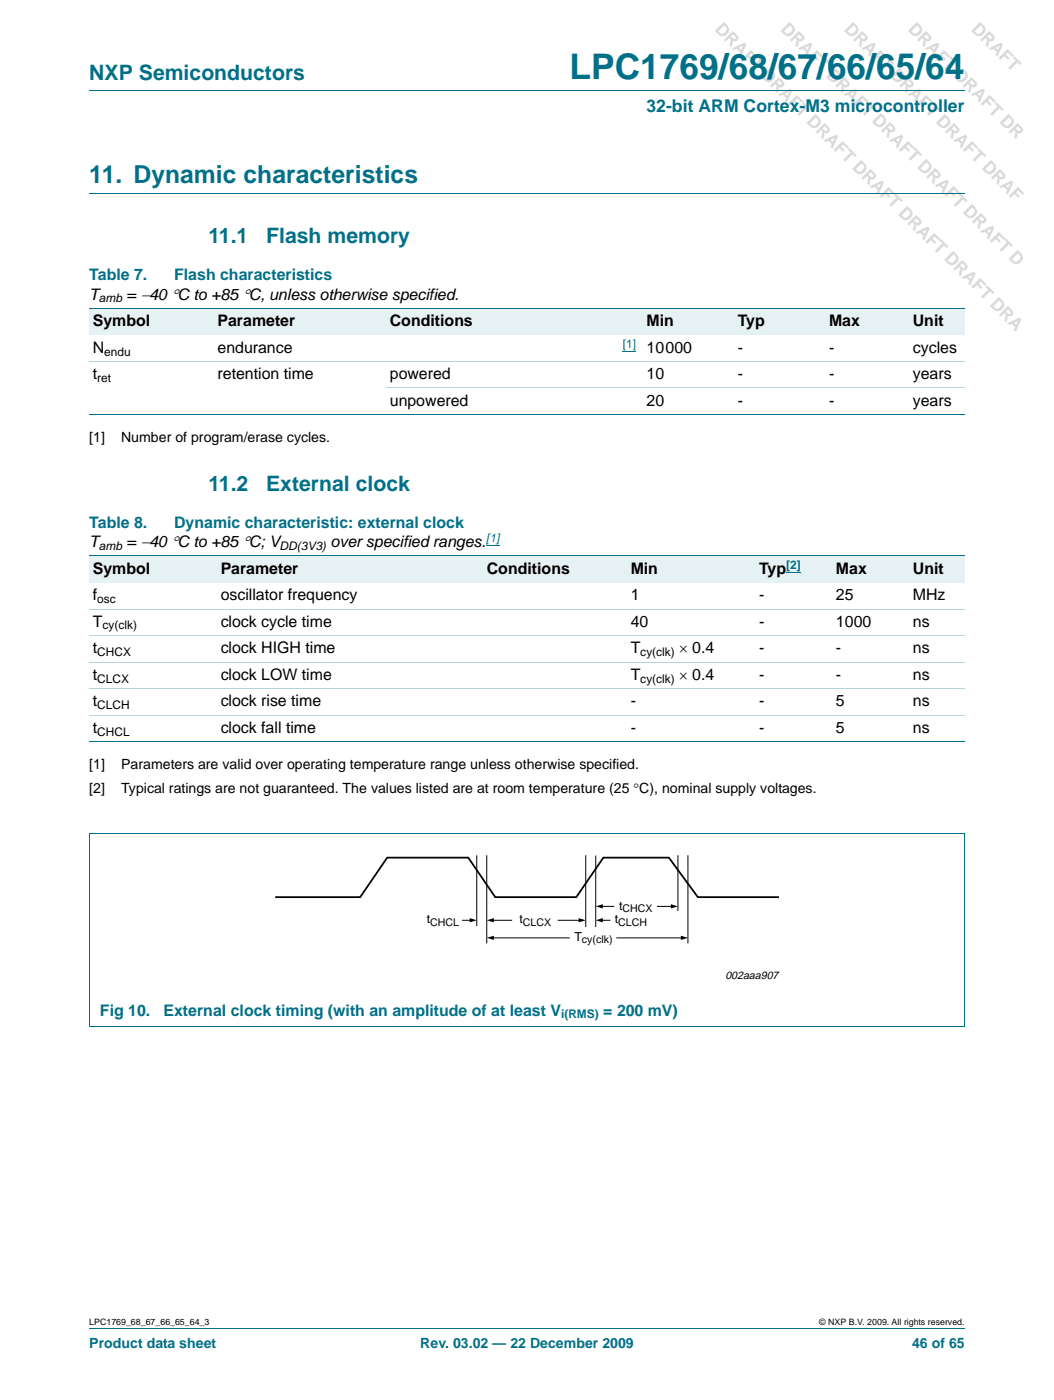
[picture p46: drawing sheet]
<svg xmlns="http://www.w3.org/2000/svg" width="210mm" height="279mm" viewBox="0 0 210 279" stroke-linecap="round" stroke-linejoin="round" font-family="sans-serif">
<defs><g id="words">
<text font-size="7" fill="#007088" x="113.6" y="15.8">LPC1769/68/67/66/65/64</text>
<text font-size="4.9" fill="#007088" x="17.8" y="36.6">11. Dynamic characteristics</text>
<g font-size="4.2" fill="#007088">
<text x="17.8" y="16">NXP Semiconductors</text>
<text x="41.6" y="48.5">11.1</text>
<text x="53.1" y="48.5">Flash memory</text>
<text x="41.6" y="97.9">11.2</text>
<text x="53.1" y="97.9">External clock</text>
</g>
<g font-size="3.5" fill="#d9d9d9">
<text x="142.5" y="6.1" transform="rotate(45 142.5 6.1)">DRAFT DRAFT DRAFT DRAFT DRAFT DRAFT DRA</text>
<text x="155.6" y="6.1" transform="rotate(45 155.6 6.1)">DRAFT DRAFT DRAFT DRAFT DRAFT D</text>
<text x="168.3" y="6.1" transform="rotate(45 168.3 6.1)">DRAFT DRAFT DRAFT DRAF</text>
<text x="180.9" y="6.1" transform="rotate(45 180.9 6.1)">DRAFT DRAFT DR</text>
</g>
<text font-size="3.5" fill="#007088" x="129" y="22.3">32-bit ARM Cortex-M3 microcontroller</text>
<g font-size="3.2" fill="#007088">
<text x="17.8" y="55.9">Table 7.</text>
<text x="34.8" y="55.9">Flash characteristics</text>
<text x="17.8" y="105.3">Table 8.</text>
<text x="34.7" y="105.3">Dynamic characteristic: external clock</text>
<text x="19.9" y="202.7">Fig 10.</text>
<text x="32.6" y="202.7">External clock timing (with an amplitude of at least V</text>
<text x="120.3" y="202.7">= 200 mV)</text>
</g>
<g font-size="3.2">
<text x="17.8" y="59.8">T</text>
<text x="25.3" y="59.8">= −40 °C to +85 °C, unless otherwise specified.</text>
<text x="18.5" y="65.1">Symbol</text>
<text x="43.4" y="65.1">Parameter</text>
<text x="77.8" y="65.1">Conditions</text>
<text x="129" y="65.1">Min</text>
<text x="147.2" y="65.1">Typ</text>
<text x="165.4" y="65.1">Max</text>
<text x="182.1" y="65.1">Unit</text>
<text x="18.5" y="70.4">N</text>
<text x="43.4" y="70.4">endurance</text>
<text x="129" y="70.4">10000</text>
<text x="147.2" y="70.4">-</text>
<text x="165.4" y="70.4">-</text>
<text x="182.1" y="70.4">cycles</text>
<text x="18.5" y="75.7">t</text>
<text x="43.4" y="75.7">retention time</text>
<text x="77.8" y="75.7">powered</text>
<text x="129" y="75.7">10</text>
<text x="147.2" y="75.7">-</text>
<text x="165.4" y="75.7">-</text>
<text x="182.1" y="75.7">years</text>
<text x="77.8" y="81">unpowered</text>
<text x="129" y="81">20</text>
<text x="147.2" y="81">-</text>
<text x="165.4" y="81">-</text>
<text x="182.1" y="81">years</text>
<text x="17.8" y="109.2">T</text>
<text x="25.3" y="109.2">= −40 °C to +85 °C; V</text>
<text x="65.9" y="109.2">over specified ranges.</text>
<text x="18.5" y="119.8">f</text>
<text x="18.5" y="114.5">Symbol</text>
<text x="44" y="114.5">Parameter</text>
<text x="44" y="119.8">oscillator frequency</text>
<text x="97.1" y="114.5">Conditions</text>
<text x="125.8" y="114.5">Min</text>
<text x="125.8" y="119.8">1</text>
<text x="151.4" y="119.8">-</text>
<text x="151.4" y="114.5">Typ</text>
<text x="166.8" y="114.5">Max</text>
<text x="166.8" y="119.8">25</text>
<text x="182.1" y="119.8">MHz</text>
<text x="182.1" y="114.5">Unit</text>
<text x="18.5" y="125.1">T</text>
<text x="44" y="125.1">clock cycle time</text>
<text x="125.8" y="125.1">40</text>
<text x="151.4" y="125.1">-</text>
<text x="166.8" y="125.1">1000</text>
<text x="182.1" y="125.1">ns</text>
<text x="18.5" y="130.3">t</text>
<text x="44" y="130.3">clock HIGH time</text>
<text x="125.8" y="130.3">T</text>
<text x="135.5" y="130.3">× 0.4</text>
<text x="151.4" y="130.3">-</text>
<text x="166.8" y="130.3">-</text>
<text x="182.1" y="130.3">ns</text>
<text x="18.5" y="135.6">t</text>
<text x="44" y="135.6">clock LOW time</text>
<text x="125.8" y="135.6">T</text>
<text x="135.5" y="135.6">× 0.4</text>
<text x="151.4" y="135.6">-</text>
<text x="166.8" y="135.6">-</text>
<text x="182.1" y="135.6">ns</text>
<text x="18.5" y="140.9">t</text>
<text x="44" y="140.9">clock rise time</text>
<text x="125.8" y="140.9">-</text>
<text x="151.4" y="140.9">-</text>
<text x="166.8" y="140.9">5</text>
<text x="182.1" y="140.9">ns</text>
<text x="18.5" y="146.2">t</text>
<text x="44" y="146.2">clock fall time</text>
<text x="125.8" y="146.2">-</text>
<text x="151.4" y="146.2">-</text>
<text x="166.8" y="146.2">5</text>
<text x="182.1" y="146.2">ns</text>
</g>
<g font-size="2.8">
<text x="17.8" y="88.1">[1]</text>
<text x="24.2" y="88.1">Number of program/erase cycles.</text>
<text x="17.8" y="153.4">[1]</text>
<text x="24.2" y="153.4">Parameters are valid over operating temperature range unless otherwise specified.</text>
<text x="17.8" y="158.3">[2]</text>
<text x="24.2" y="158.3">Typical ratings are not guaranteed. The values listed are at room temperature (25 °C), nominal supply voltages.</text>
</g>
<g font-size="2.8" fill="#007088">
<text x="17.8" y="269.1">Product data sheet</text>
<text x="83.8" y="269.1">Rev. 03.02 — 22 December 2009</text>
<text x="181.9" y="269.1">46 of 65</text>
</g>
<g font-size="2.5">
<text x="85.2" y="184.3">t</text>
<text x="103.6" y="184.3">t</text>
<text x="122.7" y="184.3">t</text>
<text x="123.5" y="181.6">t</text>
<text x="114.6" y="187.8">T</text>
</g>
<g font-size="2.4">
<text x="19.7" y="60.4">amb</text>
<text x="20.8" y="71">endu</text>
<text x="19.4" y="76.2">ret</text>
<text x="19.7" y="109.7">amb</text>
<text x="55.8" y="109.7">DD(3V3)</text>
<text x="19.4" y="120.3">osc</text>
<text x="20.5" y="125.6">cy(clk)</text>
<text x="19.4" y="130.9">CHCX</text>
<text x="127.7" y="130.9">cy(clk)</text>
<text x="19.4" y="136.2">CLCX</text>
<text x="127.7" y="136.2">cy(clk)</text>
<text x="19.4" y="141.5">CLCH</text>
<text x="19.4" y="146.8">CHCL</text>
</g>
<g font-size="2.4" fill="#00f">
<text x="124.2" y="69.4">[1]</text>
<text x="97" y="108.2">[1]</text>
<text x="156.8" y="113.5">[2]</text>
</g>
<text font-size="2.4" fill="#007088" x="111.9" y="203.2">i(RMS)</text>
<text font-size="2.2" x="144.7" y="195.4">002aaa907</text>
<g font-size="2.1">
<text x="85.8" y="184.8">CHCL</text>
<text x="104.3" y="184.8">CLCX</text>
<text x="123.3" y="184.8">CLCH</text>
<text x="124.2" y="182">CHCX</text>
<text x="116.1" y="188.3">cy(clk)</text>
</g>
<g font-size="1.8">
<text x="17.8" y="264.5">LPC1769_68_67_66_65_64_3</text>
<text x="163.4" y="264.5">© NXP B.V. 2009. All rights reserved.</text>
</g>
</g></defs>
<path d="M17.8 18.2h174.6M17.8 38.6h174.6M17.8 265.1h174.6" fill="none" stroke="#007088" stroke-width=".2"/>
<g fill="#e6f1f4">
<path d="M17.8 61.6h24.9v5.2h-24.9z"/>
<path d="M42.7 61.6h34.4v5.2h-34.4z"/>
<path d="M77.1 61.6h39.8v5.2h-39.8z"/>
<path d="M116.9 61.6h11.4v5.2h-11.4z"/>
<path d="M128.3 61.6h18.2v5.2h-18.2z"/>
<path d="M146.5 61.6h18.2v5.2h-18.2z"/>
<path d="M164.7 61.6h16.7v5.2h-16.7z"/>
<path d="M181.4 61.6h11v5.2h-11z"/>
</g>
<path d="M124.2 70.1h2.7M97 108.9h2.6" fill="none" stroke="#00f" stroke-width=".2"/>
<path d="M17.8 61.6h174.6M17.8 82.7h174.6" fill="none" stroke="#007088" stroke-width=".2"/>
<path d="M17.8 72.1h174.6M77.1 77.4h115.3" fill="none" stroke="#b3d4db" stroke-width=".2"/>
<g fill="#e6f1f4">
<path d="M17.8 111h25.5v5.2h-25.5z"/>
<path d="M43.3 111h53.1v5.2h-53.1z"/>
<path d="M96.4 111h21.3v5.2h-21.3z"/>
<path d="M117.7 111h7.4v5.2h-7.4z"/>
<path d="M125.1 111h25.6v5.2h-25.6z"/>
<path d="M150.7 111h15.4v5.2h-15.4z"/>
</g>
<path d="M156.8 114.2h2.9" fill="none" stroke="#00f" stroke-width=".2"/>
<g fill="#e6f1f4">
<path d="M166.1 111h15.3v5.2h-15.3z"/>
<path d="M181.4 111h11v5.2h-11z"/>
</g>
<path d="M17.8 111h174.6M17.8 148h174.6M17.8 166.3h174.7M17.8 166.4v38.3M192.4 166.4v38.3M17.8 204.8h174.7" fill="none" stroke="#007088" stroke-width=".2"/>
<path d="M17.8 121.5h174.6M17.8 126.8h174.6M17.8 132.1h174.6M17.8 137.4h174.6M17.8 142.7h174.6" fill="none" stroke="#b3d4db" stroke-width=".2"/>
<g fill="none" stroke="#000" stroke-width=".2">
<path d="M95.1 170.7v14.1M97.1 170.7v17.6M116.8 170.7v14.3M118.8 170.7v14.3M135.2 170.7v11.1M137.2 170.7v17.6M92.3 183.7h1.7M98.2 183.7h3.9M98.2 187.2h15.4M111.4 183.7h4.3M120 180.9h2.4M120 183.7h1.7"/>
<path d="M123 187.2h13.1M131.1 180.9h3"/>
</g>
<path d="M54.9 179h17l5.3-7.8h16.2l5.4 7.8h16.2l5.4-7.8h13l5.8 7.8h16.2" fill="none" stroke="#000" stroke-width=".35"/>
<path d="M93.7 183.2l1.4 .5-1.4 .4zM97.1 183.7l1.4-.5v.9zM97.1 187.2l1.4-.5v.9zM115.4 183.2l1.4 .5-1.4 .4zM118.8 180.9l1.5-.4v.8zM118.8 183.7l1.5-.5v.9zM133.8 180.5l1.4 .4-1.4 .4zM135.8 186.7l1.4 .5-1.4 .4z" fill="#000"/>
<use href="#words"/>
</svg>
